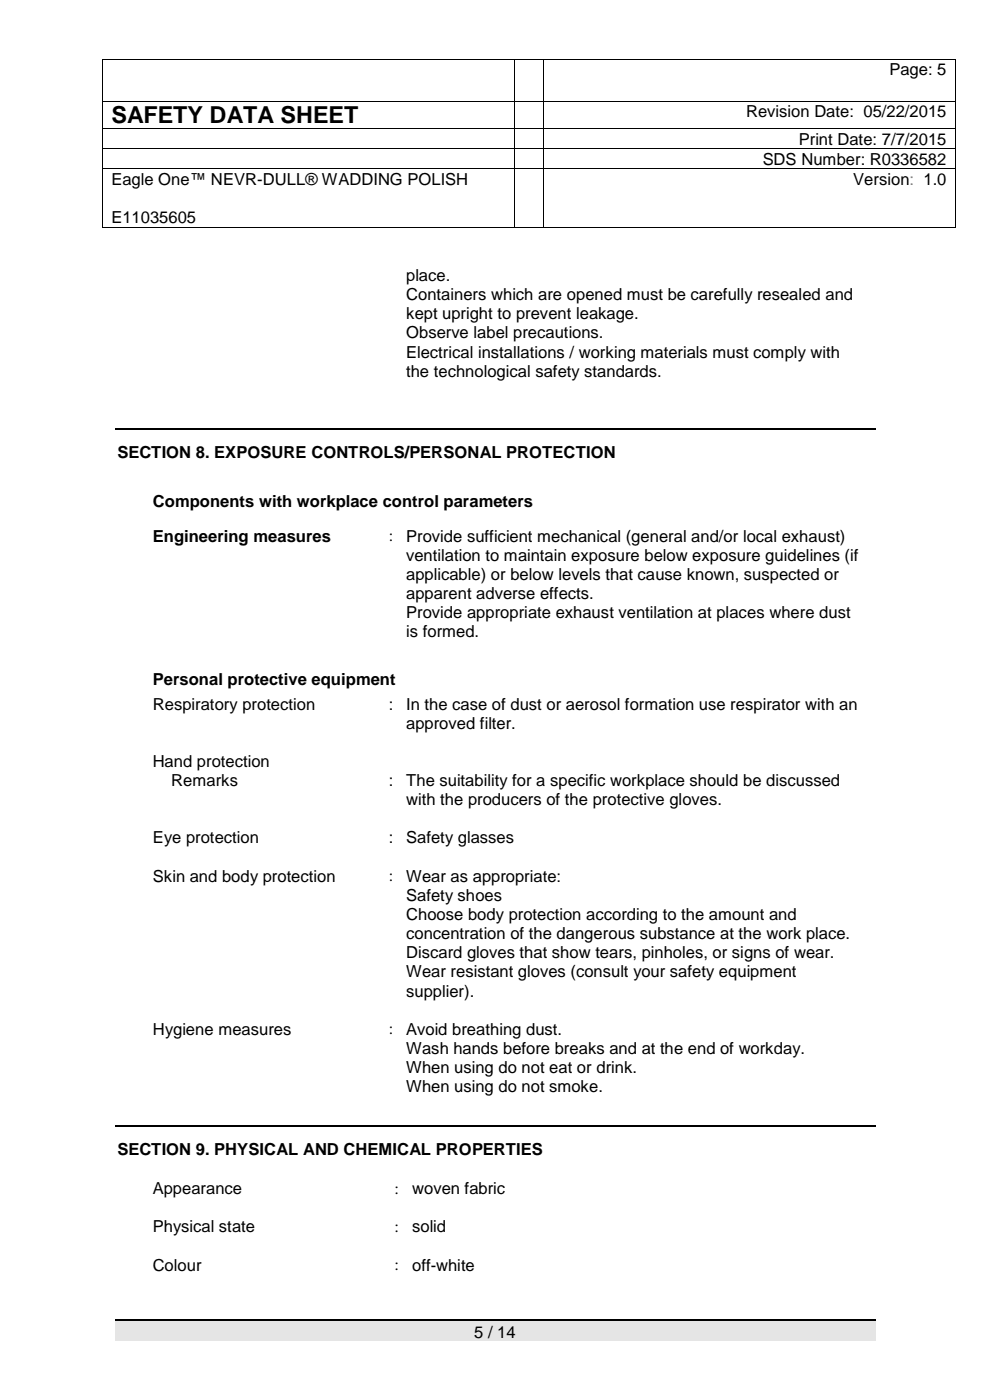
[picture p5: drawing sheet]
<svg xmlns="http://www.w3.org/2000/svg" width="210mm" height="297mm" viewBox="0 0 210 297" stroke-linecap="round" stroke-linejoin="round" font-family="sans-serif">
<defs><g id="words">
<text font-size="5" x="23.6" y="26.2">SAFETY DATA SHEET</text>
<g font-size="3.5">
<text x="188.7" y="16">Page: 5</text>
<text x="158.3" y="24.8">Revision Date: 05/22/2015</text>
<text x="161.8" y="34.9">SDS Number: R0336582</text>
<text x="169.5" y="30.7">Print Date: 7/7/2015</text>
<text x="23.6" y="39.2">Eagle One™ NEVR-DULL® WADDING POLISH</text>
<text x="181" y="39.2">Version: 1.0</text>
<text x="23.6" y="47.3">E11035605</text>
<text x="86.2" y="59.7">place.</text>
<text x="86.2" y="63.7">Containers which are opened must be carefully resealed and</text>
<text x="86.2" y="67.7">kept upright to prevent leakage.</text>
<text x="86.2" y="71.8">Observe label precautions.</text>
<text x="86.2" y="75.9">Electrical installations / working materials must comply with</text>
<text x="86.2" y="79.9">the technological safety standards.</text>
<text x="24.9" y="97.3">SECTION 8. EXPOSURE CONTROLS/PERSONAL PROTECTION</text>
<text x="32.4" y="107.7">Components with workplace control parameters</text>
<text x="32.4" y="114.9">Engineering measures</text>
<text x="82.5" y="114.9">:</text>
<text x="86.2" y="115">Provide sufficient mechanical (general and/or local exhaust)</text>
<text x="86.2" y="119">ventilation to maintain exposure below exposure guidelines (if</text>
<text x="86.2" y="123.1">applicable) or below levels that cause known, suspected or</text>
<text x="86.2" y="127.1">apparent adverse effects.</text>
<text x="86.2" y="131.2">Provide appropriate exhaust ventilation at places where dust</text>
<text x="86.2" y="135.2">is formed.</text>
<text x="32.4" y="145.4">Personal protective equipment</text>
<text x="32.4" y="150.6">Respiratory protection</text>
<text x="82.5" y="150.6">:</text>
<text x="86.2" y="150.6">In the case of dust or aerosol formation use respirator with an</text>
<text x="86.2" y="154.6">approved filter.</text>
<text x="32.4" y="162.8">Hand protection</text>
<text x="36.3" y="166.8">Remarks</text>
<text x="82.5" y="166.8">:</text>
<text x="86.2" y="166.8">The suitability for a specific workplace should be discussed</text>
<text x="86.2" y="170.9">with the producers of the protective gloves.</text>
<text x="32.4" y="179">Eye protection</text>
<text x="82.5" y="179">:</text>
<text x="86.2" y="179">Safety glasses</text>
<text x="32.4" y="187.1">Skin and body protection</text>
<text x="82.5" y="187">:</text>
<text x="86.2" y="187.1">Wear as appropriate:</text>
<text x="86.2" y="191.2">Safety shoes</text>
<text x="86.2" y="195.2">Choose body protection according to the amount and</text>
<text x="86.2" y="199.3">concentration of the dangerous substance at the work place.</text>
<text x="86.2" y="203.3">Discard gloves that show tears, pinholes, or signs of wear.</text>
<text x="86.2" y="207.4">Wear resistant gloves (consult your safety equipment</text>
<text x="86.2" y="211.4">supplier).</text>
<text x="32.4" y="219.6">Hygiene measures</text>
<text x="82.5" y="219.5">:</text>
<text x="86.2" y="219.6">Avoid breathing dust.</text>
<text x="86.2" y="223.6">Wash hands before breaks and at the end of workday.</text>
<text x="86.2" y="227.7">When using do not eat or drink.</text>
<text x="86.2" y="231.7">When using do not smoke.</text>
<text x="24.9" y="245">SECTION 9. PHYSICAL AND CHEMICAL PROPERTIES</text>
<text x="32.4" y="253.4">Appearance</text>
<text x="83.7" y="253.3">:</text>
<text x="87.4" y="253.4">woven fabric</text>
<text x="32.4" y="261.4">Physical state</text>
<text x="83.7" y="261.4">:</text>
<text x="87.4" y="261.4">solid</text>
<text x="32.4" y="269.6">Colour</text>
<text x="83.7" y="269.5">:</text>
<text x="87.4" y="269.6">off-white</text>
<text x="100.6" y="283.8">5 / 14</text>
</g>
</g></defs>
<g fill="#000">
<path d="M21.6 12.5h.2v.2h-.2z" fill-rule="evenodd"/>
<path d="M21.6 12.5h.2v.2h-.2z" fill-rule="evenodd"/>
<path d="M109 12.5h.2v.2h-.2z" fill-rule="evenodd"/>
<path d="M115.3 12.5h.2v.2h-.2z" fill-rule="evenodd"/>
<path d="M202.6 12.5h.2v.2h-.2z" fill-rule="evenodd"/>
<path d="M202.6 12.5h.2v.2h-.2z" fill-rule="evenodd"/>
<path d="M21.6 21.4h.2v.2h-.2z" fill-rule="evenodd"/>
<path d="M21.6 27.3h.2v.1h-.2z" fill-rule="evenodd"/>
<path d="M21.6 31.5h.2v.2h-.2z" fill-rule="evenodd"/>
<path d="M21.6 35.7h.2v.2h-.2z" fill-rule="evenodd"/>
<path d="M109 21.4h.2v.2h-.2z" fill-rule="evenodd"/>
<path d="M109 27.3h.2v.1h-.2z" fill-rule="evenodd"/>
<path d="M109 31.5h.2v.2h-.2z" fill-rule="evenodd"/>
<path d="M109 35.7h.2v.2h-.2z" fill-rule="evenodd"/>
<path d="M115.3 21.4h.2v.2h-.2z" fill-rule="evenodd"/>
<path d="M115.3 27.3h.2v.1h-.2z" fill-rule="evenodd"/>
<path d="M115.3 31.5h.2v.2h-.2z" fill-rule="evenodd"/>
<path d="M115.3 35.7h.2v.2h-.2z" fill-rule="evenodd"/>
<path d="M202.6 21.4h.2v.2h-.2z" fill-rule="evenodd"/>
<path d="M202.6 27.3h.2v.1h-.2z" fill-rule="evenodd"/>
<path d="M202.6 31.5h.2v.2h-.2z" fill-rule="evenodd"/>
<path d="M202.6 35.7h.2v.2h-.2z" fill-rule="evenodd"/>
<path d="M21.6 48.1h.2v.2h-.2z" fill-rule="evenodd"/>
<path d="M21.6 48.1h.2v.2h-.2z" fill-rule="evenodd"/>
<path d="M109 48.1h.2v.2h-.2z" fill-rule="evenodd"/>
<path d="M115.3 48.1h.2v.2h-.2z" fill-rule="evenodd"/>
<path d="M202.6 48.1h.2v.2h-.2z" fill-rule="evenodd"/>
<path d="M202.6 48.1h.2v.2h-.2z" fill-rule="evenodd"/>
</g>
<g fill="none" stroke="#000" stroke-width=".21">
<path d="M21.7 12.7v8.7M21.8 12.6h87.2M109.1 12.7v8.7M109.2 12.6h6.1M115.4 12.7v8.7M115.5 12.6h87.1M202.7 12.7v8.7M21.7 21.6v5.7M21.7 27.4v4.1M21.7 31.7v4M21.7 35.9v12.2M21.8 21.5h87.2"/>
<path d="M21.8 27.3h87.2M21.8 31.6h87.2M21.8 35.8h87.2M109.1 21.6v5.7M109.1 27.4v4.1M109.1 31.7v4M109.1 35.9v12.2M109.2 21.5h6.1M109.2 27.3h6.1M109.2 31.6h6.1M109.2 35.8h6.1M115.4 21.6v5.7"/>
<path d="M115.4 27.4v4.1M115.4 31.7v4M115.4 35.9v12.2M115.5 21.5h87.1M115.5 27.3h87.1M115.5 31.6h87.1M115.5 35.8h87.1M202.7 21.6v5.7M202.7 27.4v4.1M202.7 31.7v4M202.7 35.9v12.2M21.8 48.2h87.2"/>
<path d="M109.2 48.2h6.1M115.5 48.2h87.1"/>
</g>
<path d="M24.4 280.2h161.3v4.4h-161.3z" fill-rule="evenodd" fill="#e5e5e5"/>
<path d="M24.4 91.1h161.3M24.4 238.8h161.3M24.4 280h161.3" fill="none" stroke="#000" stroke-width=".25"/>
<use href="#words"/>
</svg>
